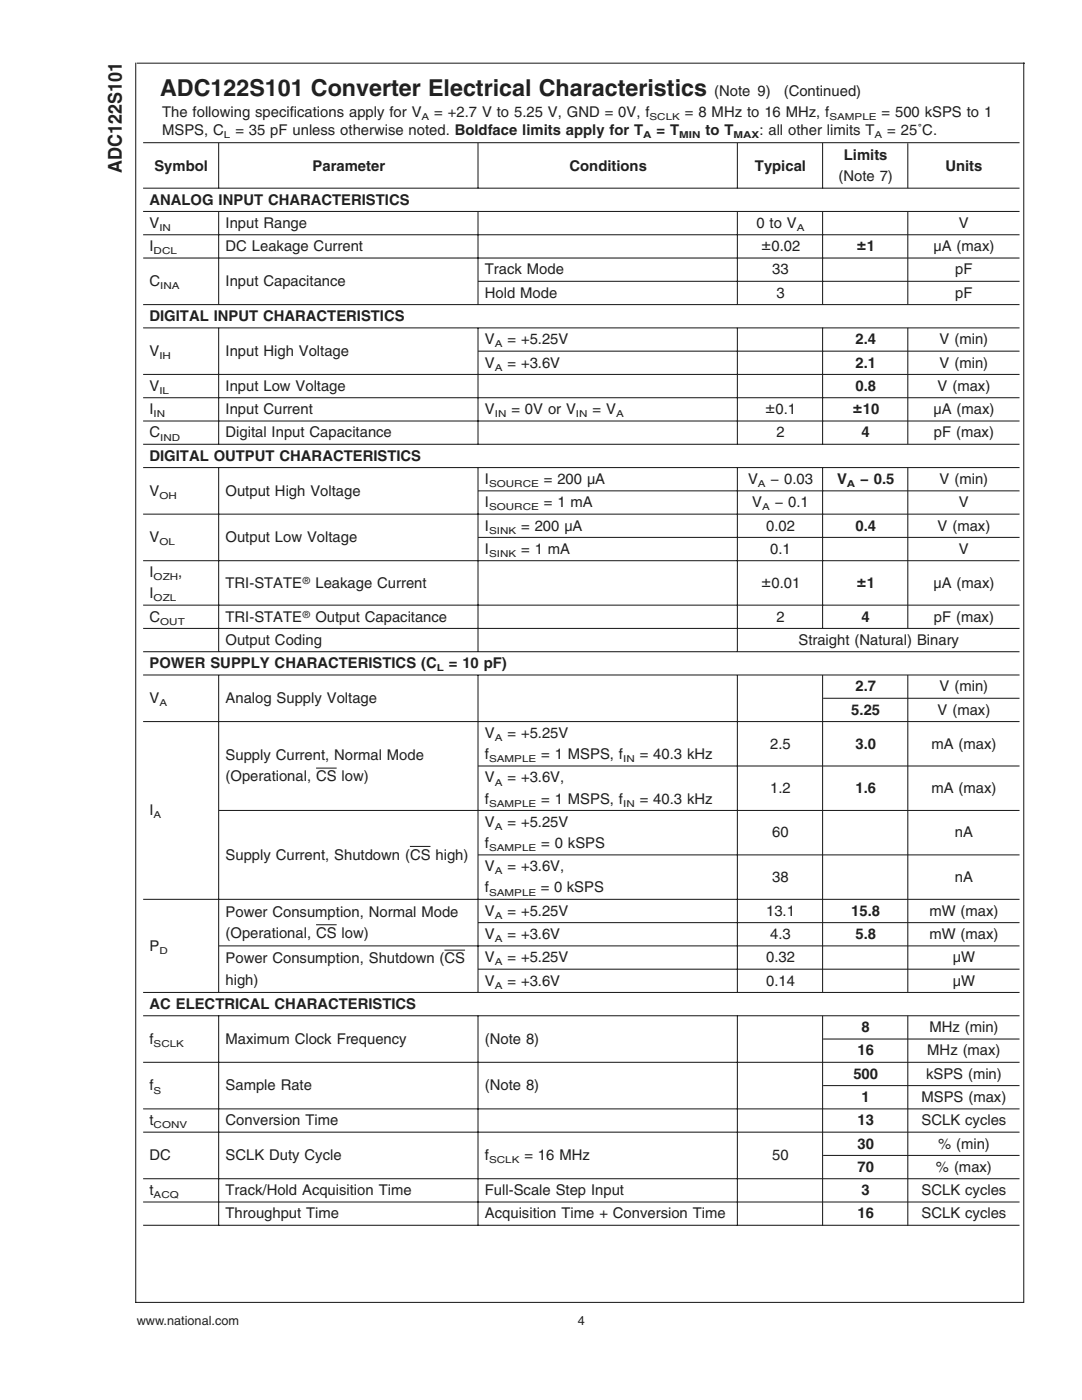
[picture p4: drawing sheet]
<svg xmlns="http://www.w3.org/2000/svg" width="216mm" height="279mm" viewBox="0 0 216 279" stroke-linecap="round" stroke-linejoin="round" font-family="sans-serif">
<defs><g id="words">
<text font-size="4.6" fill="#231f20" x="31.9" y="19.2">ADC122S101 Converter Electrical Characteristics</text>
<text font-size="3.8" fill="#231f20" x="24.3" y="34.4" transform="rotate(-90 24.3 34.4)">ADC122S101</text>
<g font-size="3.3" fill="#231f20">
<text x="151.9" y="50">±0.02</text>
<text x="171" y="50">±1</text>
<text x="152.7" y="82.5">±0.1</text>
<text x="170.2" y="82.5">±10</text>
<text x="151.9" y="117.1">±0.01</text>
<text x="171" y="117.1">±1</text>
</g>
<g font-size="3" fill="#231f20">
<text x="32.4" y="23.3">The following specifications apply for V</text>
<text x="86.6" y="23.3">= +2.7 V to 5.25 V, GND = 0V, f</text>
<text x="136.7" y="23.3">= 8 MHz to 16 MHz, f</text>
<text x="142.5" y="19.2">(Note 9)</text>
<text x="156.4" y="19.2">(Continued)</text>
<text x="175.9" y="23.3">= 500 kSPS to 1</text>
<text x="32.4" y="26.9">MSPS, C</text>
<text x="47" y="26.9">= 35 pF unless otherwise noted. Boldface limits apply for T</text>
<text x="131" y="26.9">= T</text>
<text x="140.8" y="26.9">to T</text>
<text x="151.5" y="26.9">: all other limits T</text>
<text x="177.1" y="26.9">= 25˚C.</text>
<text x="30.8" y="34.1">Symbol</text>
<text x="62.4" y="34.1">Parameter</text>
<text x="113.6" y="34.1">Conditions</text>
<text x="150.6" y="34.1">Typical</text>
<text x="168.4" y="32">Limits</text>
<text x="188.6" y="34.1">Units</text>
<text x="29.8" y="40.8">ANALOG INPUT CHARACTERISTICS</text>
<text x="167.3" y="36.2">(Note 7)</text>
<text x="29.8" y="45.5">V</text>
<text x="45" y="45.5">Input Range</text>
<text x="150.9" y="45.5">0 to V</text>
<text x="191.4" y="45.5">V</text>
<text x="29.8" y="50.1">I</text>
<text x="45" y="50.1">DC Leakage Current</text>
<text x="186.3" y="50.1">µA (max)</text>
<text x="29.8" y="57.1">C</text>
<text x="45" y="57.1">Input Capacitance</text>
<text x="96.8" y="54.8">Track Mode</text>
<text x="96.8" y="59.4">Hold Mode</text>
<text x="154.1" y="54.8">33</text>
<text x="154.9" y="59.4">3</text>
<text x="190.6" y="54.8">pF</text>
<text x="190.6" y="59.4">pF</text>
<text x="29.8" y="64.1">DIGITAL INPUT CHARACTERISTICS</text>
<text x="29.8" y="71">V</text>
<text x="45" y="71">Input High Voltage</text>
<text x="96.8" y="68.7">V</text>
<text x="101.3" y="68.7">= +5.25V</text>
<text x="170.7" y="68.7">2.4</text>
<text x="187.5" y="68.7">V (min)</text>
<text x="96.8" y="73.4">V</text>
<text x="101.3" y="73.4">= +3.6V</text>
<text x="170.7" y="73.4">2.1</text>
<text x="187.5" y="73.4">V (min)</text>
<text x="29.8" y="78">V</text>
<text x="29.8" y="82.6">I</text>
<text x="45" y="78">Input Low Voltage</text>
<text x="45" y="82.6">Input Current</text>
<text x="96.8" y="82.6">V</text>
<text x="102" y="82.6">= 0V or V</text>
<text x="118.2" y="82.6">= V</text>
<text x="170.7" y="78">0.8</text>
<text x="186.3" y="82.6">µA (max)</text>
<text x="187.1" y="78">V (max)</text>
<text x="29.8" y="87.3">C</text>
<text x="45" y="87.3">Digital Input Capacitance</text>
<text x="154.9" y="87.3">2</text>
<text x="171.9" y="87.3">4</text>
<text x="186.3" y="87.3">pF (max)</text>
<text x="29.8" y="91.9">DIGITAL OUTPUT CHARACTERISTICS</text>
<text x="29.8" y="98.9">V</text>
<text x="45" y="98.9">Output High Voltage</text>
<text x="96.8" y="101.2">I</text>
<text x="96.8" y="96.6">I</text>
<text x="108.5" y="96.6">= 200 µA</text>
<text x="108.5" y="101.2">= 1 mA</text>
<text x="149.3" y="96.6">V</text>
<text x="150.1" y="101.2">V</text>
<text x="153.8" y="96.6">− 0.03</text>
<text x="154.6" y="101.2">− 0.1</text>
<text x="167" y="96.6">V</text>
<text x="171.7" y="96.6">− 0.5</text>
<text x="187.5" y="96.6">V (min)</text>
<text x="191.4" y="101.2">V</text>
<text x="96.8" y="105.9">I</text>
<text x="104" y="105.9">= 200 µA</text>
<text x="152.9" y="105.9">0.02</text>
<text x="170.7" y="105.9">0.4</text>
<text x="187.1" y="105.9">V (max)</text>
<text x="29.8" y="108.2">V</text>
<text x="45" y="108.2">Output Low Voltage</text>
<text x="96.8" y="110.5">I</text>
<text x="104" y="110.5">= 1 mA</text>
<text x="153.7" y="110.5">0.1</text>
<text x="191.4" y="110.5">V</text>
<text x="29.8" y="115.2">I</text>
<text x="29.8" y="119.4">I</text>
<text x="35.6" y="115.2">,</text>
<text x="45" y="117.3">TRI-STATE</text>
<text x="62.9" y="117.3">Leakage Current</text>
<text x="186.3" y="117.3">µA (max)</text>
<text x="29.8" y="124">C</text>
<text x="45" y="124">TRI-STATE</text>
<text x="62.9" y="124">Output Capacitance</text>
<text x="154.9" y="124">2</text>
<text x="171.9" y="124">4</text>
<text x="186.3" y="124">pF (max)</text>
<text x="45" y="128.7">Output Coding</text>
<text x="159.3" y="128.7">Straight (Natural) Binary</text>
<text x="29.8" y="133.3">POWER SUPPLY CHARACTERISTICS (C</text>
<text x="89.6" y="133.3">= 10 pF)</text>
<text x="170.7" y="138">2.7</text>
<text x="187.5" y="138">V (min)</text>
<text x="29.8" y="140.3">V</text>
<text x="45" y="140.3">Analog Supply Voltage</text>
<text x="169.9" y="142.6">5.25</text>
<text x="187.1" y="142.6">V (max)</text>
<text x="96.8" y="147.3">V</text>
<text x="101.3" y="147.3">= +5.25V</text>
<text x="153.7" y="149.4">2.5</text>
<text x="170.7" y="149.4">3.0</text>
<text x="185.9" y="149.4">mA (max)</text>
<text x="45" y="151.7">Supply Current, Normal Mode</text>
<text x="45" y="155.9">(Operational, CS low)</text>
<text x="96.8" y="151.5">f</text>
<text x="108" y="151.5">= 1 MSPS, f</text>
<text x="127.6" y="151.5">= 40.3 kHz</text>
<text x="96.8" y="160.4">f</text>
<text x="96.8" y="156.1">V</text>
<text x="101.3" y="156.1">= +3.6V,</text>
<text x="108" y="160.4">= 1 MSPS, f</text>
<text x="127.6" y="160.4">= 40.3 kHz</text>
<text x="153.7" y="158.3">1.2</text>
<text x="170.7" y="158.3">1.6</text>
<text x="185.9" y="158.3">mA (max)</text>
<text x="29.8" y="162.7">I</text>
<text x="96.8" y="165">V</text>
<text x="101.3" y="165">= +5.25V</text>
<text x="154.1" y="167.1">60</text>
<text x="190.5" y="167.1">nA</text>
<text x="45" y="171.6">Supply Current, Shutdown (CS high)</text>
<text x="96.8" y="173.9">V</text>
<text x="96.8" y="169.2">f</text>
<text x="101.3" y="173.9">= +3.6V,</text>
<text x="108" y="169.2">= 0 kSPS</text>
<text x="96.8" y="178.1">f</text>
<text x="107.9" y="178.1">= 0 kSPS</text>
<text x="154.1" y="176">38</text>
<text x="190.5" y="176">nA</text>
<text x="45" y="183">Power Consumption, Normal Mode</text>
<text x="96.8" y="182.8">V</text>
<text x="101.3" y="182.8">= +5.25V</text>
<text x="152.9" y="182.8">13.1</text>
<text x="169.9" y="182.8">15.8</text>
<text x="185.4" y="182.8">mW (max)</text>
<text x="29.8" y="189.7">P</text>
<text x="45" y="187.2">(Operational, CS low)</text>
<text x="96.8" y="187.4">V</text>
<text x="101.3" y="187.4">= +3.6V</text>
<text x="153.7" y="187.4">4.3</text>
<text x="170.7" y="187.4">5.8</text>
<text x="185.4" y="187.4">mW (max)</text>
<text x="45" y="192.3">Power Consumption, Shutdown (CS</text>
<text x="45" y="196.5">high)</text>
<text x="96.8" y="196.7">V</text>
<text x="96.8" y="192">V</text>
<text x="101.3" y="192.1">= +5.25V</text>
<text x="101.3" y="196.7">= +3.6V</text>
<text x="152.9" y="192.1">0.32</text>
<text x="152.9" y="196.7">0.14</text>
<text x="190.1" y="192.1">µW</text>
<text x="190.1" y="196.7">µW</text>
<text x="29.8" y="201.3">AC ELECTRICAL CHARACTERISTICS</text>
<text x="29.8" y="208.3">f</text>
<text x="45" y="208.3">Maximum Clock Frequency</text>
<text x="96.8" y="208.3">(Note 8)</text>
<text x="171.9" y="206">8</text>
<text x="185.4" y="206">MHz (min)</text>
<text x="170.3" y="215.3">500</text>
<text x="171.1" y="210.6">16</text>
<text x="184.8" y="215.3">kSPS (min)</text>
<text x="185" y="210.6">MHz (max)</text>
<text x="29.8" y="217.6">f</text>
<text x="45" y="217.6">Sample Rate</text>
<text x="96.8" y="217.6">(Note 8)</text>
<text x="171.9" y="219.9">1</text>
<text x="183.9" y="219.9">MSPS (max)</text>
<text x="29.8" y="224.6">t</text>
<text x="45" y="224.6">Conversion Time</text>
<text x="171.1" y="224.6">13</text>
<text x="183.9" y="224.6">SCLK cycles</text>
<text x="29.8" y="231.5">DC</text>
<text x="45" y="231.5">SCLK Duty Cycle</text>
<text x="96.8" y="231.5">f</text>
<text x="104.6" y="231.5">= 16 MHz</text>
<text x="154.1" y="231.5">50</text>
<text x="171.1" y="229.2">30</text>
<text x="171.1" y="233.9">70</text>
<text x="186.8" y="233.9">% (max)</text>
<text x="187.2" y="229.2">% (min)</text>
<text x="29.8" y="238.5">t</text>
<text x="45" y="238.5">Track/Hold Acquisition Time</text>
<text x="96.8" y="238.5">Full-Scale Step Input</text>
<text x="171.9" y="238.5">3</text>
<text x="183.9" y="238.5">SCLK cycles</text>
<text x="45" y="243.2">Throughput Time</text>
<text x="96.8" y="243.2">Acquisition Time + Conversion Time</text>
<text x="171.1" y="243.2">16</text>
<text x="183.9" y="243.2">SCLK cycles</text>
</g>
<g font-size="2.5" fill="#231f20">
<text x="27.3" y="264.5">www.national.com</text>
<text x="115.3" y="264.5">4</text>
</g>
<g font-size="2" fill="#231f20">
<text x="60.4" y="116.6">®</text>
<text x="60.4" y="123.3">®</text>
</g>
<g font-size="1.9" fill="#231f20">
<text x="84.1" y="23.9">A</text>
<text x="129.6" y="23.9">SCLK</text>
<text x="165.5" y="23.9">SAMPLE</text>
<text x="44.7" y="27.5">L</text>
<text x="128.4" y="27.5">A</text>
<text x="135.5" y="27.5">MIN</text>
<text x="146.4" y="27.5">MAX</text>
<text x="174.5" y="27.5">A</text>
<text x="31.8" y="46.1">IN</text>
<text x="159" y="46.1">A</text>
<text x="30.7" y="50.8">DCL</text>
<text x="32" y="57.7">INA</text>
<text x="31.8" y="71.7">IH</text>
<text x="98.7" y="69.3">A</text>
<text x="98.7" y="74">A</text>
<text x="30.7" y="83.3">IN</text>
<text x="31.8" y="78.6">IL</text>
<text x="98.7" y="83.3">IN</text>
<text x="114.9" y="83.3">IN</text>
<text x="122.9" y="83.3">A</text>
<text x="32" y="87.9">IND</text>
<text x="31.8" y="99.5">OH</text>
<text x="97.6" y="97.2">SOURCE</text>
<text x="97.6" y="101.9">SOURCE</text>
<text x="151.2" y="97.2">A</text>
<text x="152.1" y="101.9">A</text>
<text x="169" y="97.2">A</text>
<text x="97.6" y="106.5">SINK</text>
<text x="31.8" y="108.8">OL</text>
<text x="97.6" y="111.2">SINK</text>
<text x="30.7" y="115.8">OZH</text>
<text x="30.7" y="120">OZL</text>
<text x="32" y="124.7">OUT</text>
<text x="87.2" y="134">L</text>
<text x="31.8" y="140.9">A</text>
<text x="98.7" y="147.9">A</text>
<text x="97.6" y="152.1">SAMPLE</text>
<text x="124.3" y="152.1">IN</text>
<text x="97.6" y="161">SAMPLE</text>
<text x="98.7" y="156.8">A</text>
<text x="124.3" y="161">IN</text>
<text x="30.7" y="163.3">A</text>
<text x="98.7" y="165.7">A</text>
<text x="97.6" y="169.9">SAMPLE</text>
<text x="97.6" y="178.7">SAMPLE</text>
<text x="98.7" y="174.5">A</text>
<text x="98.7" y="183.4">A</text>
<text x="31.8" y="190.4">D</text>
<text x="98.7" y="188">A</text>
<text x="98.7" y="192.7">A</text>
<text x="98.7" y="197.3">A</text>
<text x="30.7" y="208.9">SCLK</text>
<text x="30.7" y="218.2">S</text>
<text x="30.7" y="225.2">CONV</text>
<text x="97.6" y="232.2">SCLK</text>
<text x="30.7" y="239.1">ACQ</text>
</g>
</g></defs>
<g fill="none" stroke="#231f20" stroke-width=".21">
<path d="M27.1 12.5v247.5M27.3 12.6h177.2M204.3 12.5v247.5M28.6 28.5h174.8M28.6 37.6h174.8M43.6 28.6v9M95.4 28.6v9M147.1 28.6v9M164.1 28.6v9M181.1 28.6v9M28.6 42.2h174.8M28.6 46.8h174.8"/>
<path d="M28.6 51.5h174.8M43.6 42.2v18.6M95.4 42.2v18.6M95.5 56.1h107.9M147.1 42.2v18.6M164.1 42.2v18.6M181.1 42.2v18.6M28.6 60.8h174.8M28.6 65.4h174.8M28.6 74.7h174.8M28.6 79.4h174.8M43.6 65.4v23.3"/>
<path d="M95.4 65.4v23.3M95.5 70.1h107.9M147.1 65.4v23.3M164.1 65.4v23.3M181.1 65.4v23.3M28.6 84h174.8M28.6 88.7h174.8M28.6 93.3h174.8M43.6 93.3v36.8M95.4 93.3v36.8M95.5 98h107.9M147.1 93.3v36.8"/>
<path d="M164.1 93.3v32.1M181.1 93.3v32.1M28.6 102.6h174.8M28.6 111.9h174.8M95.5 107.3h107.9M28.6 120.8h174.8M28.6 125.4h174.8M28.6 130.1h174.8M28.6 134.7h174.8M43.6 134.7v63.4M95.4 134.7v63.4M147.1 134.7v63.4"/>
<path d="M164.1 134.7v63.4M164.2 139.4h39.2M181.1 134.7v63.4M28.6 144h174.8M63.1 153.3h4.1M95.5 152.9h107.9M28.6 179.5h174.8M43.7 161.7h159.7M81.8 168.9h4.1M95.5 170.6h107.9M28.6 198.1h174.8M43.7 188.8h159.7"/>
<path d="M63.1 184.6h4.1M88.7 189.6h4.1M95.5 184.1h107.9M95.5 193.4h107.9M28.6 202.7h174.8M28.6 212h174.8M43.6 202.7v41.9M95.4 202.7v41.9M147.1 202.7v41.9M164.1 202.7v41.9M164.2 207.4h39.2M164.2 216.7h39.2"/>
<path d="M181.1 202.7v41.9M28.6 221.3h174.8M28.6 225.9h174.8M28.6 235.2h174.8M28.6 239.9h174.8M164.2 230.6h39.2M27.1 259.9h177.2M28.6 244.5h174.8"/>
</g>
<use href="#words"/>
</svg>
